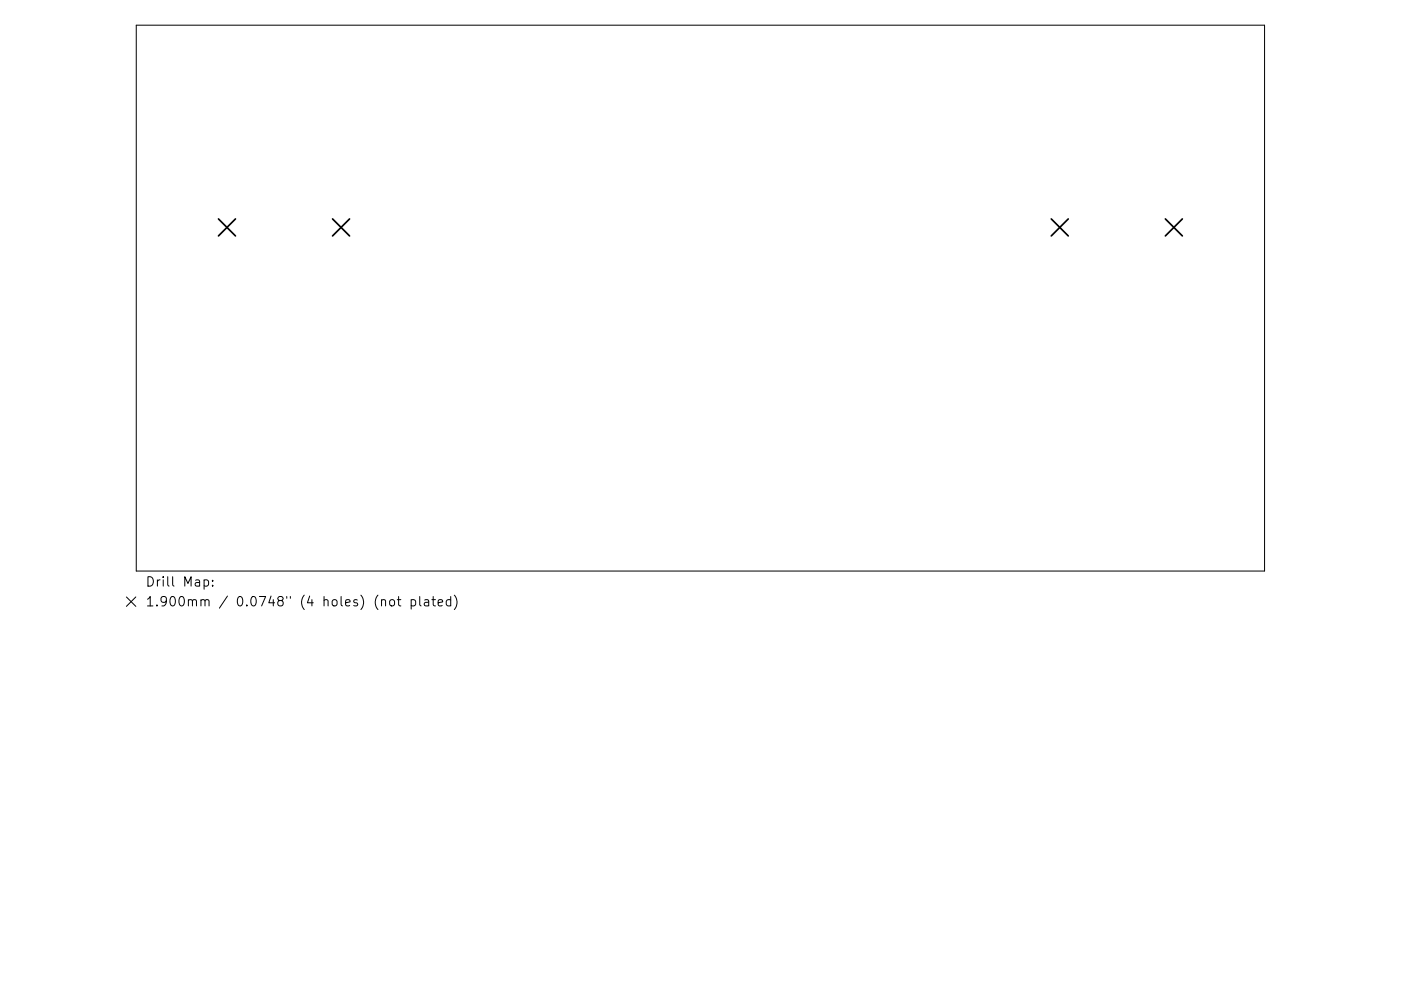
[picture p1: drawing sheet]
<svg xmlns="http://www.w3.org/2000/svg" width="297mm" height="210mm" viewBox="0 0 297 210" stroke-linecap="round" stroke-linejoin="round" font-family="sans-serif">
<defs><g id="words">
<g font-size="2.8">
<text x="30.8" y="124.5">Drill Map:</text>
<text x="30.8" y="128.7">1.900mm / 0.0748&quot; (4 holes) (not plated)</text>
</g>
</g></defs>
<g fill="none" stroke="#000" stroke-width=".21">
<path d="M28.9 5.3h239.2v115.9h-239.2zM26.8 126.7l2 2M28.8 126.7l-2 2M43.3 123.1l.5-.1 .4 .4v.6l-.2 .3h-.7M45.1 124.2v.2M45.1 123.1v.2M80.9 127.4l.3-.2 .5 .1 .1 1.3M82.7 127.4l.3-.2a.54 .54 0 0 1 .7 .4v.6a.54 .54 0 0 1-.6 .4 .54 .54 0 0 1-.5-.4zM84.2 127.2h.8M84.5 126.6v1.7l.1 .2 .4 .1M87.2 127.3l.6-.1 .3 .4v.6l-.2 .3h-.7M87.2 127.2v2"/>
<path d="M89 126.6v1.7l.3 .3M90 127.3h.8l.1 1.3M90.9 127.7l-.7 .1a.39 .39 0 0 0-.3 .4 .39 .39 0 0 0 .3 .4l.7-.1M91.6 127.2h.7M91.8 126.6v1.7l.1 .2 .4 .1M92.9 127.9l.9-.2v-.4l-.6-.1-.3 .3 .1 1h.8M95.6 127.3l-.6-.1-.4 .4v.6l.2 .3h.8M95.6 126.6v2M96.3 126.3a2.29 2.29 0 0 1 0 3"/>
</g>
<path d="M46.3 46.4l3.6 3.7M49.9 46.4l-3.6 3.7M70.5 46.4l3.6 3.7M74.1 46.4l-3.6 3.7M222.9 46.4l3.6 3.7M226.5 46.4l-3.6 3.7M247.1 46.4l3.6 3.7M250.7 46.4l-3.6 3.7" fill="none" stroke="#000" stroke-width=".36"/>
<use href="#words"/>
</svg>
